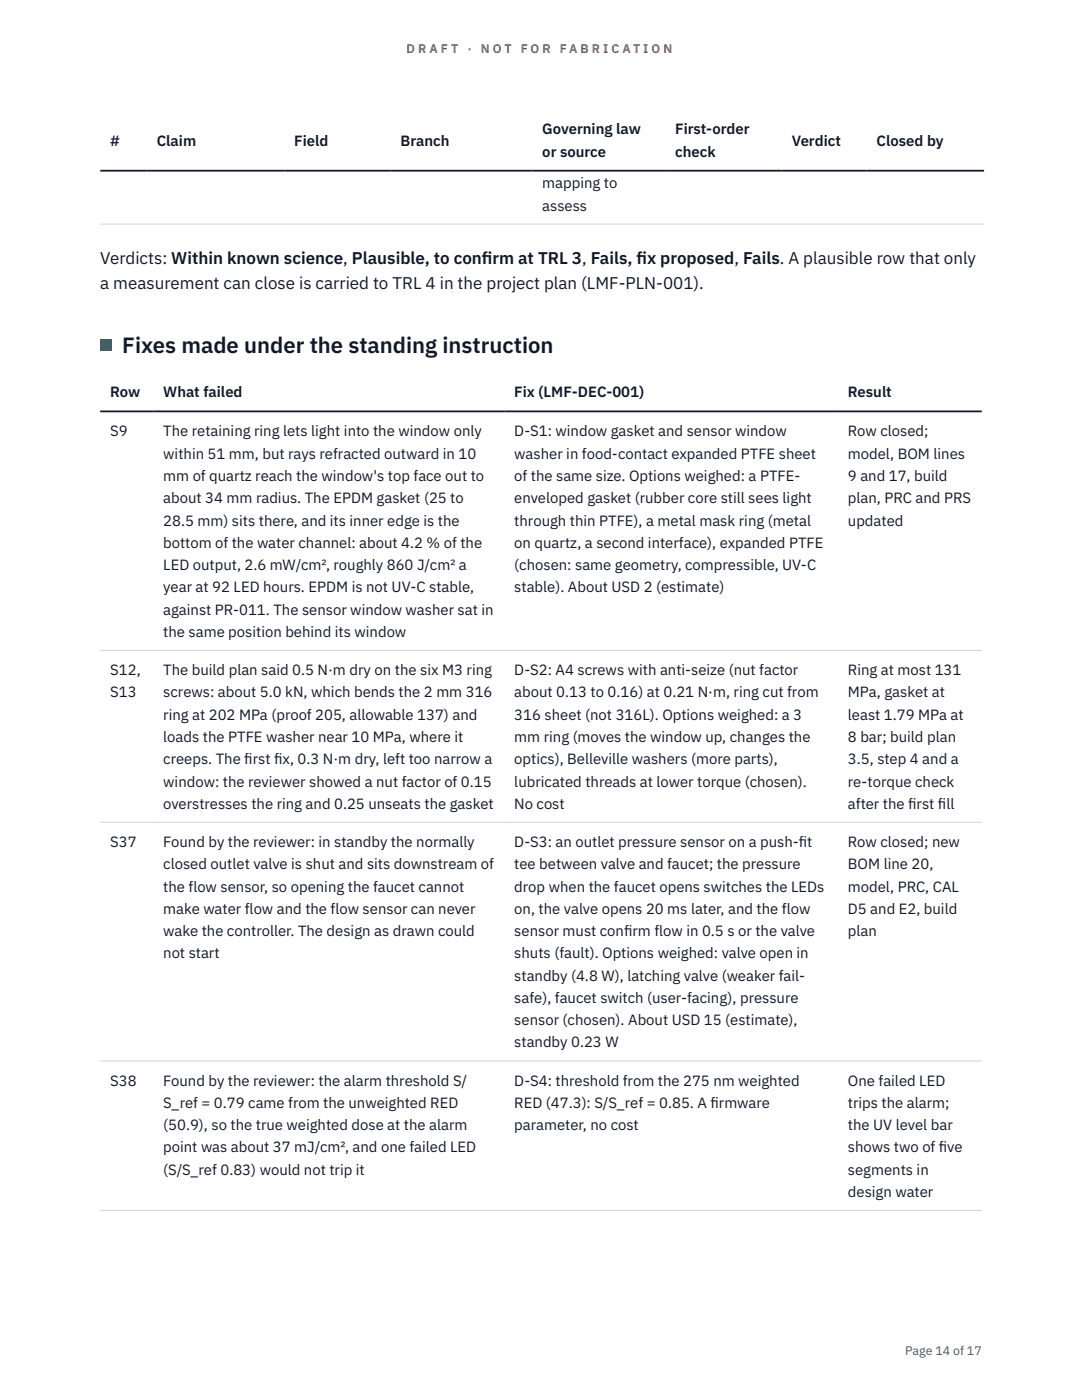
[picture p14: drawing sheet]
<svg xmlns="http://www.w3.org/2000/svg" width="216mm" height="279mm" viewBox="0 0 216 279" stroke-linecap="round" stroke-linejoin="round" font-family="sans-serif">
<defs><g id="words">
<text font-size="4.4" fill="#111827" x="24.4" y="70.4">Fixes made under the standing instruction</text>
<g font-size="3.4" fill="#111827">
<text x="20" y="52.6">Verdicts: Within known science, Plausible, to conf</text>
<text x="96.2" y="52.6">irm at TRL 3, Fails, f</text>
<text x="127" y="52.6">ix proposed, Fails. A plausible row that only</text>
<text x="20" y="57.7">a measurement can close is carried to TRL 4 in the project plan (LMF-PLN-001).</text>
</g>
<g font-size="3" fill="#111827">
<text x="22" y="29.1">#</text>
<text x="31.3" y="29.1">Claim</text>
<text x="58.7" y="29.1">Field</text>
<text x="79.9" y="29.1">Branch</text>
<text x="108.2" y="26.8">Governing law</text>
<text x="134.7" y="26.8">First-order</text>
<text x="158" y="29.1">Verdict</text>
<text x="174.9" y="29.1">Closed by</text>
<text x="108.2" y="31.3">or source</text>
<text x="134.7" y="31.3">check</text>
<text x="108.2" y="37.6">mapping to</text>
<text x="108.2" y="42">assess</text>
<text x="22" y="79.3">Row</text>
<text x="32.6" y="79.3">What failed</text>
<text x="102.6" y="79.3">Fix (LMF-DEC-001)</text>
<text x="169.2" y="79.3">Result</text>
<text x="22" y="87.1">S9</text>
<text x="32.6" y="87.1">The retaining ring lets light into the window only</text>
<text x="102.6" y="87.1">D-S1: window gasket and sensor window</text>
<text x="169.2" y="87.1">Row closed;</text>
<text x="32.6" y="91.6">within 51 mm, but rays refracted outward in 10</text>
<text x="102.6" y="91.6">washer in food-contact expanded PTFE sheet</text>
<text x="169.2" y="91.6">model, BOM lines</text>
<text x="32.6" y="96">mm of quartz reach the window's top face out to</text>
<text x="32.6" y="100.4">about 34 mm radius. The EPDM gasket (25 to</text>
<text x="102.6" y="96">of the same size. Options weighed: a PTFE-</text>
<text x="102.6" y="100.4">enveloped gasket (rubber core still sees light</text>
<text x="169.2" y="96">9 and 17, build</text>
<text x="169.2" y="100.4">plan, PRC and PRS</text>
<text x="32.6" y="104.9">28.5 mm) sits there, and its inner edge is the</text>
<text x="102.6" y="104.9">through thin PTFE), a metal mask ring (metal</text>
<text x="169.2" y="104.9">updated</text>
<text x="32.6" y="109.3">bottom of the water channel: about 4.2 % of the</text>
<text x="32.6" y="113.8">LED output, 2.6 mW/cm², roughly 860 J/cm² a</text>
<text x="102.6" y="109.3">on quartz, a second interface), expanded PTFE</text>
<text x="102.6" y="113.8">(chosen: same geometry, compressible, UV-C</text>
<text x="32.6" y="118.2">year at 92 LED hours. EPDM is not UV-C stable,</text>
<text x="102.6" y="118.2">stable). About USD 2 (estimate)</text>
<text x="32.6" y="122.7">against PR-011. The sensor window washer sat in</text>
<text x="32.6" y="127.1">the same position behind its window</text>
<text x="22" y="134.7">S12,</text>
<text x="32.6" y="134.7">The build plan said 0.5 N·m dry on the six M3 ring</text>
<text x="102.6" y="134.7">D-S2: A4 screws with anti-seize (nut factor</text>
<text x="169.2" y="134.7">Ring at most 131</text>
<text x="22" y="139.2">S13</text>
<text x="32.6" y="139.2">screws: about 5.0 kN, which bends the 2 mm 316</text>
<text x="32.6" y="143.6">ring at 202 MPa (proof 205, allowable 137) and</text>
<text x="102.6" y="139.2">about 0.13 to 0.16) at 0.21 N·m, ring cut from</text>
<text x="102.6" y="143.6">316 sheet (not 316L). Options weighed: a 3</text>
<text x="169.2" y="139.2">MPa, gasket at</text>
<text x="169.2" y="143.6">least 1.79 MPa at</text>
<text x="32.6" y="148.1">loads the PTFE washer near 10 MPa, where it</text>
<text x="102.6" y="148.1">mm ring (moves the window up, changes the</text>
<text x="169.2" y="148.1">8 bar; build plan</text>
<text x="32.6" y="152.5">creeps. The f</text>
<text x="48.8" y="152.5">irst f</text>
<text x="54.7" y="152.5">ix, 0.3 N·m dry, left too narrow a</text>
<text x="102.6" y="152.5">optics), Belleville washers (more parts),</text>
<text x="169.2" y="152.5">3.5, step 4 and a</text>
<text x="32.6" y="157">window: the reviewer showed a nut factor of 0.15</text>
<text x="32.6" y="161.4">overstresses the ring and 0.25 unseats the gasket</text>
<text x="102.6" y="157">lubricated threads at lower torque (chosen).</text>
<text x="102.6" y="161.4">No cost</text>
<text x="169.2" y="157">re-torque check</text>
<text x="169.2" y="161.4">after the f</text>
<text x="181.2" y="161.4">irst f</text>
<text x="187.2" y="161.4">ill</text>
<text x="22" y="169">S37</text>
<text x="32.6" y="169">Found by the reviewer: in standby the normally</text>
<text x="32.6" y="173.5">closed outlet valve is shut and sits downstream of</text>
<text x="102.6" y="169">D-S3: an outlet pressure sensor on a push-f</text>
<text x="102.6" y="173.5">tee between valve and faucet; the pressure</text>
<text x="159.4" y="169">it</text>
<text x="169.2" y="169">Row closed; new</text>
<text x="169.2" y="173.5">BOM line 20,</text>
<text x="32.6" y="177.9">the flow sensor, so opening the faucet cannot</text>
<text x="102.6" y="177.9">drop when the faucet opens switches the LEDs</text>
<text x="169.2" y="177.9">model, PRC, CAL</text>
<text x="32.6" y="182.4">make water flow and the flow sensor can never</text>
<text x="102.6" y="182.4">on, the valve opens 20 ms later, and the flow</text>
<text x="169.2" y="182.4">D5 and E2, build</text>
<text x="32.6" y="186.8">wake the controller. The design as drawn could</text>
<text x="32.6" y="191.3">not start</text>
<text x="102.6" y="186.8">sensor must conf</text>
<text x="102.6" y="191.3">shuts (fault). Options weighed: valve open in</text>
<text x="124.5" y="186.8">irm flow in 0.5 s or the valve</text>
<text x="169.2" y="186.8">plan</text>
<text x="102.6" y="195.7">standby (4.8 W), latching valve (weaker fail-</text>
<text x="102.6" y="200.1">safe), faucet switch (user-facing), pressure</text>
<text x="102.6" y="204.6">sensor (chosen). About USD 15 (estimate),</text>
<text x="102.6" y="209">standby 0.23 W</text>
<text x="22" y="216.7">S38</text>
<text x="32.6" y="216.7">Found by the reviewer: the alarm threshold S/</text>
<text x="32.6" y="221.1">S_ref = 0.79 came from the unweighted RED</text>
<text x="102.6" y="216.7">D-S4: threshold from the 275 nm weighted</text>
<text x="102.6" y="221.1">RED (47.3): S/S_ref = 0.85. A f</text>
<text x="141.8" y="221.1">irmware</text>
<text x="169.2" y="216.7">One failed LED</text>
<text x="169.2" y="221.1">trips the alarm;</text>
<text x="32.6" y="225.5">(50.9), so the true weighted dose at the alarm</text>
<text x="102.6" y="225.5">parameter, no cost</text>
<text x="169.2" y="225.5">the UV level bar</text>
<text x="32.6" y="230">point was about 37 mJ/cm², and one failed LED</text>
<text x="169.2" y="230">shows two of f</text>
<text x="187.3" y="230">ive</text>
<text x="32.6" y="234.4">(S/S_ref 0.83) would not trip it</text>
<text x="169.2" y="234.4">segments in</text>
<text x="169.2" y="238.9">design water</text>
</g>
<g font-size="2.5" fill="#b45309">
<text x="81.1" y="10.5">D R A F T</text>
<text x="93.3" y="10.5">·</text>
<text x="95.9" y="10.5">N O T</text>
<text x="103.9" y="10.5">F O R</text>
<text x="111.7" y="10.5">F A B R I C A T I O N</text>
</g>
<text font-size="2.5" fill="#4b5563" x="180.6" y="270.3">Page 14 of 17</text>
</g></defs>
<path d="M20 44.7h176.4M20 129.8h175.9M20 164.1h175.9M20 211.7h175.9M20 241.6h175.9" fill="none" stroke="#d1d5db" stroke-width=".2"/>
<path d="M20 34.1h176.4M20 82.1h175.9" fill="none" stroke="#111827" stroke-width=".35"/>
<path d="M20 67.8h2.2v2.2h-2.2z" fill="#0f766e"/>
<use href="#words"/>
</svg>
